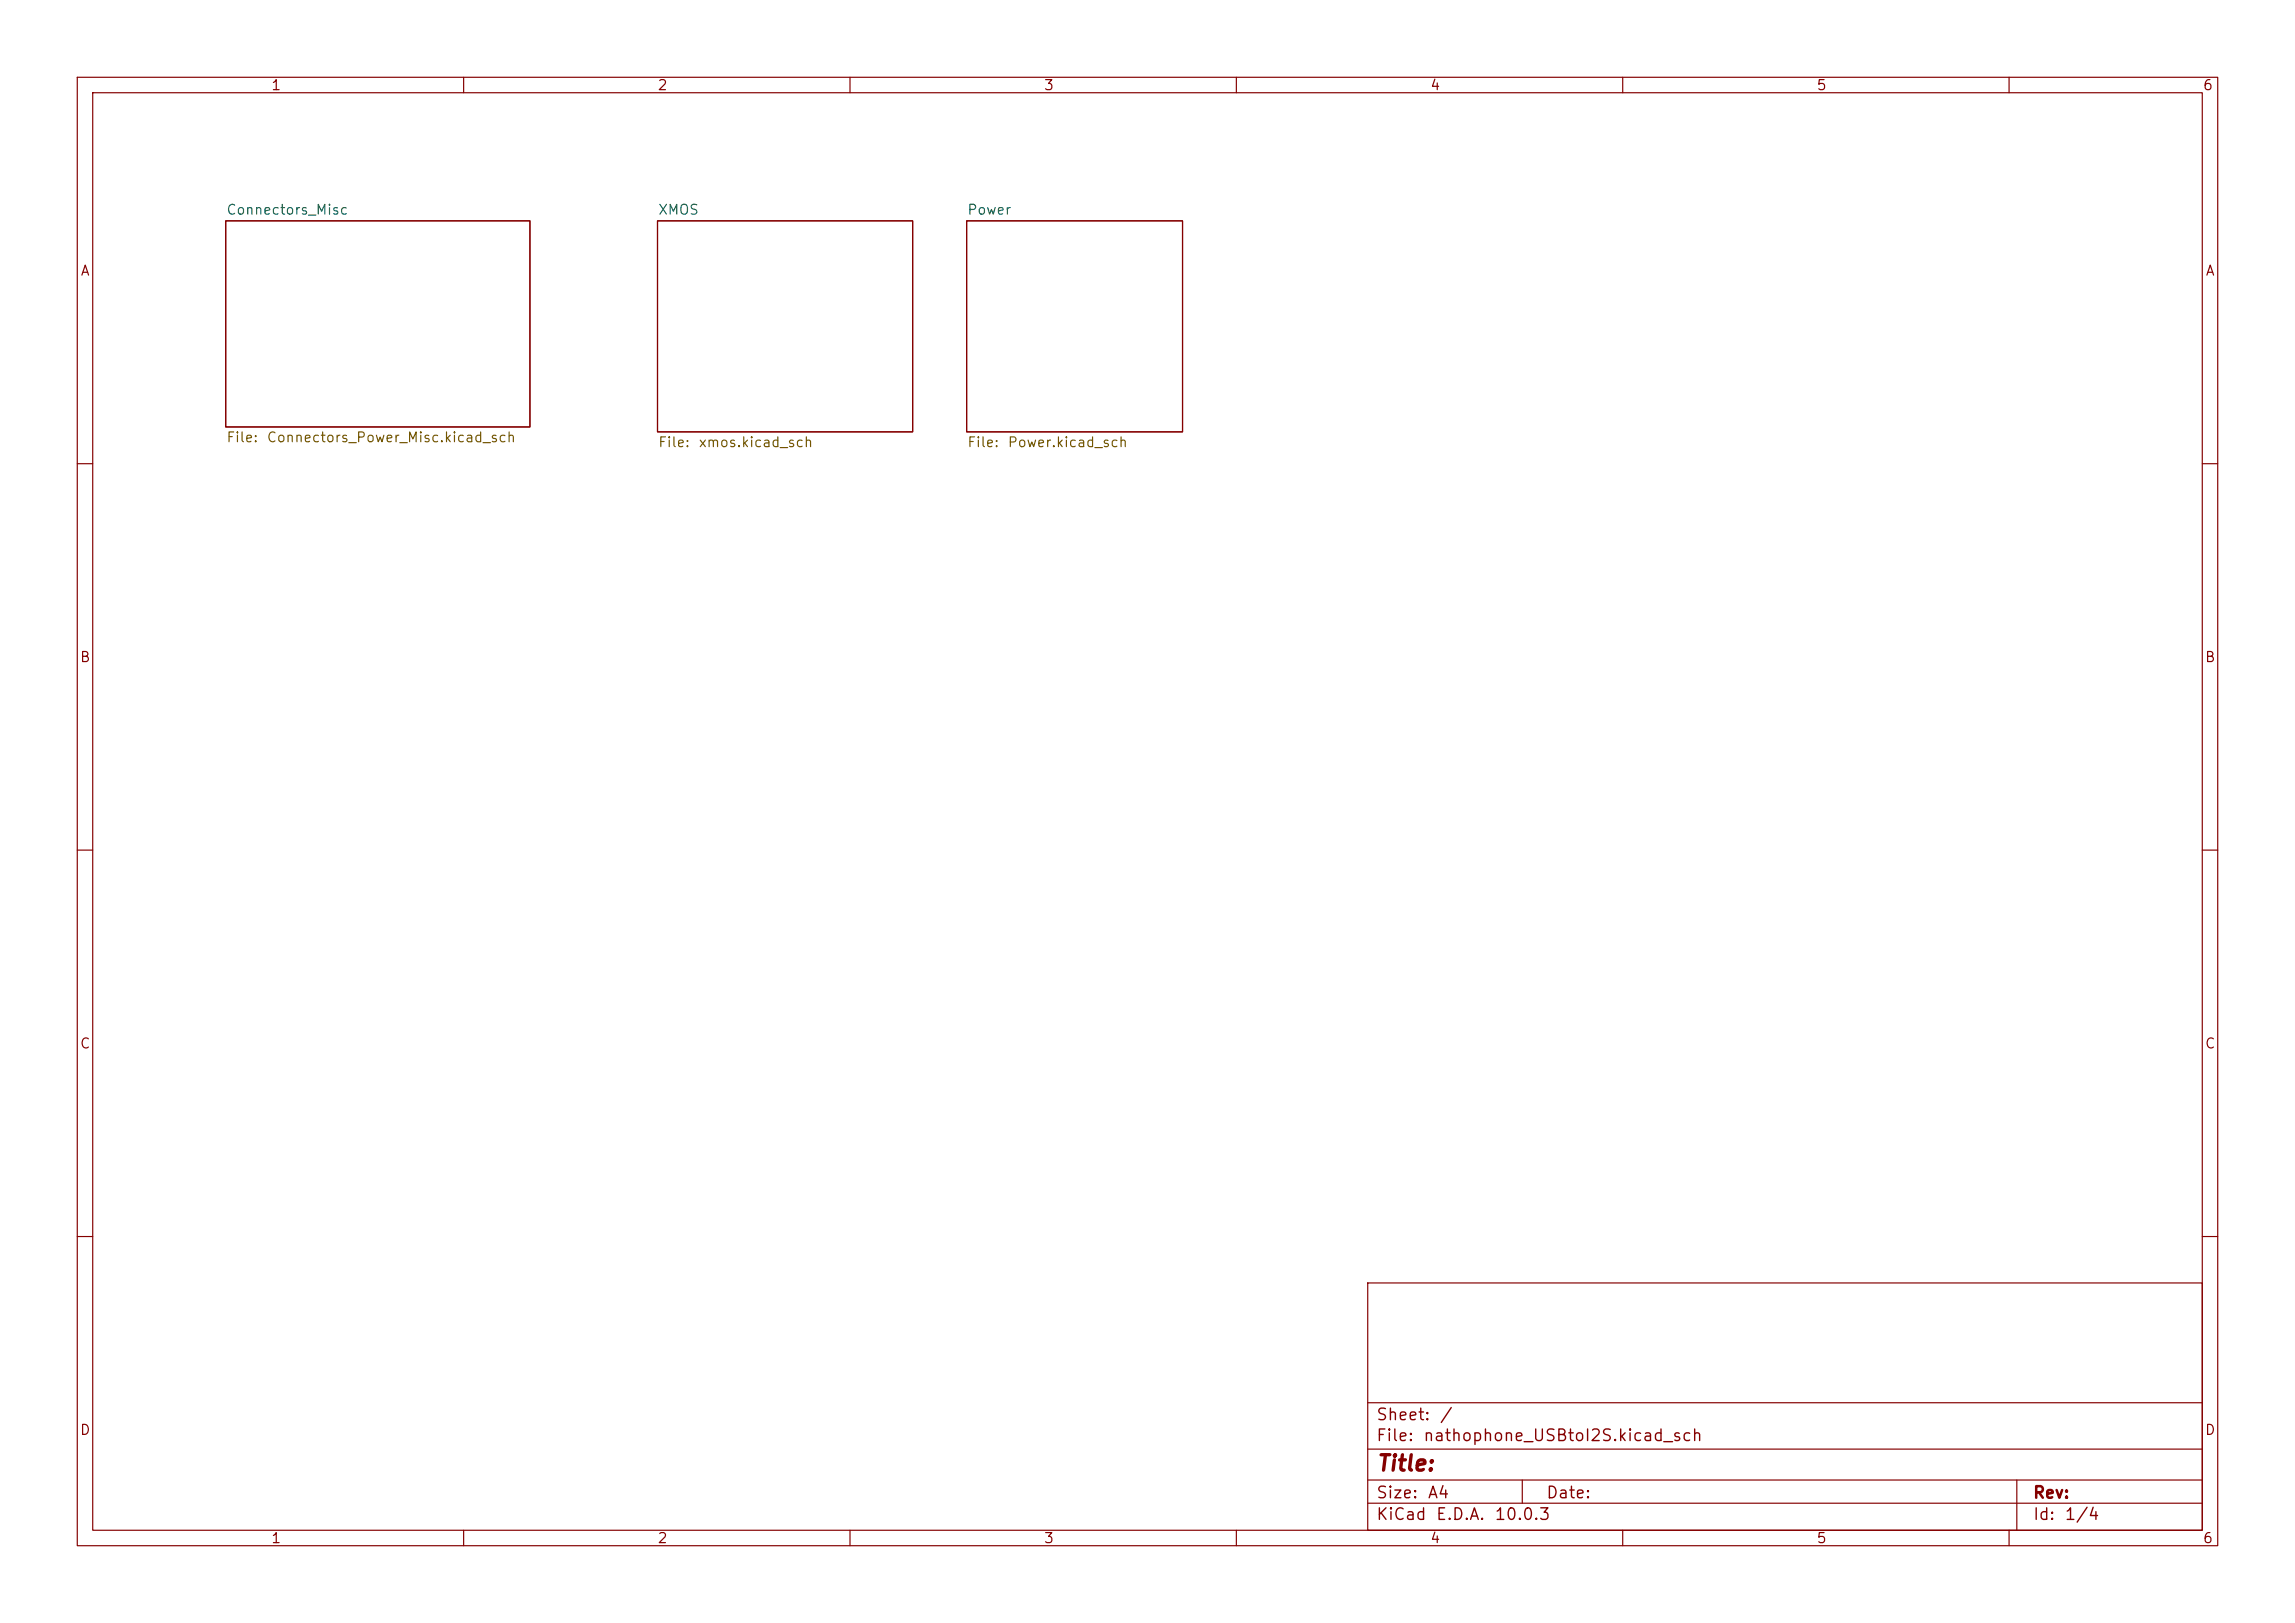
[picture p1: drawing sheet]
<svg xmlns="http://www.w3.org/2000/svg" width="297mm" height="210mm" viewBox="0 0 297 210" stroke-linecap="round" stroke-linejoin="round" font-family="sans-serif">
<defs><g id="words">
<text font-size="2" fill="#840000" x="178" y="190.8">Title:</text>
<g font-size="1.5" fill="#840000">
<text x="178" y="184.2">Sheet:</text>
<text x="186.2" y="184.2">/</text>
<text x="178" y="186.9">File:</text>
<text x="184.1" y="186.9">nathophone_USBtoI2S.kicad_sch</text>
<text x="178" y="197.1">KiCad</text>
<text x="178" y="194.3">Size:</text>
<text x="184.7" y="194.3">A4</text>
<text x="185.7" y="197.1">E.D.A.</text>
<text x="193.3" y="197.1">10.0.3</text>
<text x="200" y="194.3">Date:</text>
<text x="263" y="194.3">Rev:</text>
<text x="263" y="197.1">Id:</text>
<text x="267.1" y="197.1">1/4</text>
</g>
<g font-size="1.3" fill="#840000">
<text x="35" y="12">1</text>
<text x="85" y="12">2</text>
<text x="135" y="12">3</text>
<text x="185" y="12">4</text>
<text x="235" y="12">5</text>
<text x="285" y="12">6</text>
<text x="10.3" y="36">A</text>
<text x="285.3" y="36">A</text>
<text x="10.3" y="86">B</text>
<text x="285.3" y="86">B</text>
<text x="10.3" y="136">C</text>
<text x="285.3" y="136">C</text>
<text x="10.3" y="186">D</text>
<text x="285.3" y="186">D</text>
<text x="35" y="200">1</text>
<text x="85" y="200">2</text>
<text x="135" y="200">3</text>
<text x="185" y="200">4</text>
<text x="235" y="200">5</text>
<text x="285" y="200">6</text>
</g>
<g font-size="1.3" fill="#006464">
<text x="29.2" y="28.1">Connectors_Misc</text>
<text x="85.1" y="28.1">XMOS</text>
<text x="125.1" y="28.1">Power</text>
</g>
<g font-size="1.3" fill="#725600">
<text x="29.2" y="57.5">File:</text>
<text x="34.4" y="57.5">Connectors_Power_Misc.kicad_sch</text>
<text x="85.1" y="58.2">File:</text>
<text x="90.3" y="58.2">xmos.kicad_sch</text>
<text x="125.1" y="58.2">File:</text>
<text x="130.3" y="58.2">Power.kicad_sch</text>
</g>
</g></defs>
<g fill="none" stroke="#840000" stroke-width=".15">
<path d="M10 10h277v190h-277zM12 12h273v186h-273zM60 10v2M110 10v2M160 10v2M210 10v2M260 10v2M29.2 28.6h39.4v26.6h-39.4zM85.1 28.6h33v27.3h-33zM125.1 28.6h27.9v27.3h-27.9zM10 60h2M285 60h2"/>
<path d="M10 110h2M285 110h2M10 160h2M177 166h108v32h-108zM285 160h2M60 198v2M110 198v2M160 198v2M177 194.5h108M177 191.5h108M177 187.5h108M177 181.5h108"/>
<path d="M197 191.5v3M210 198v2M260 198v2M261 191.5v6.5"/>
</g>
<use href="#words"/>
</svg>
